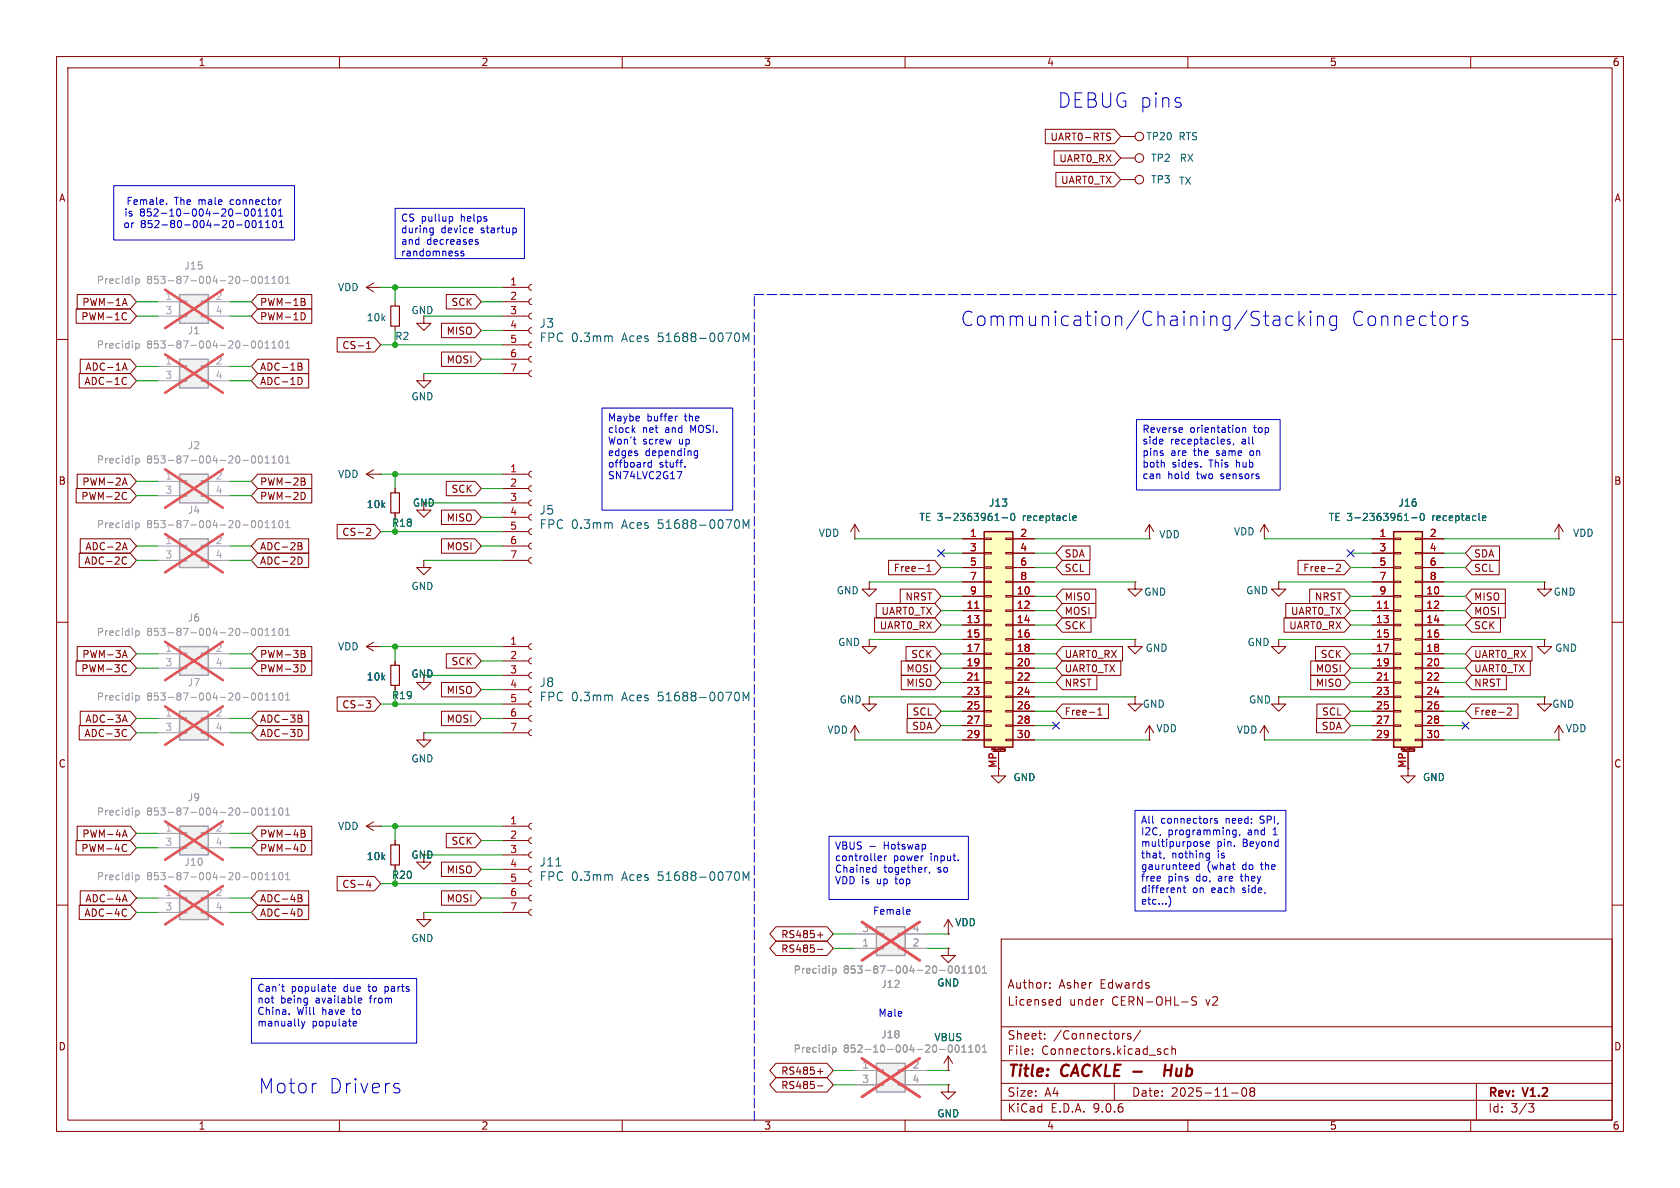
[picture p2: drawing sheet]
<svg xmlns="http://www.w3.org/2000/svg" width="297mm" height="210mm" viewBox="0 0 297 210" stroke-linecap="round" stroke-linejoin="round" font-family="sans-serif">
<defs><g id="words">
<g font-size="3.5" fill="#0000c2">
<text x="187" y="19.3">DEBUG pins</text>
<text x="169.8" y="57.9">Communication/Chaining/Stacking</text>
<text x="238.8" y="57.9">Connectors</text>
<text x="45.7" y="193.5">Motor</text>
<text x="58.1" y="193.5">Drivers</text>
</g>
<g font-size="2.8" fill="#840000">
<text x="178" y="190.9">Title:</text>
<text x="187.7" y="190.9">CACKLE -</text>
<text x="208.2" y="190.9">Hub</text>
</g>
<g font-size="2.1" fill="#006464">
<text x="95.3" y="58.1">J3</text>
<text x="95.3" y="60.7">FPC 0.3mm</text>
<text x="110" y="60.7">Aces</text>
<text x="116.4" y="60.7">51688-0070M</text>
<text x="95.3" y="91.2">J5</text>
<text x="95.3" y="93.7">FPC 0.3mm</text>
<text x="110" y="93.7">Aces</text>
<text x="116.4" y="93.7">51688-0070M</text>
<text x="95.3" y="121.6">J8</text>
<text x="95.3" y="124.2">FPC 0.3mm</text>
<text x="110" y="124.2">Aces</text>
<text x="116.4" y="124.2">51688-0070M</text>
<text x="95.3" y="153.4">J11</text>
<text x="95.3" y="155.9">FPC 0.3mm</text>
<text x="110" y="155.9">Aces</text>
<text x="116.4" y="155.9">51688-0070M</text>
</g>
<g font-size="2.1" fill="#840000">
<text x="178" y="178">Licensed</text>
<text x="178" y="175">Author:</text>
<text x="187.2" y="175">Asher</text>
<text x="189" y="178">under</text>
<text x="194.5" y="175">Edwards</text>
<text x="196.6" y="178">CERN-OHL-S</text>
<text x="213.3" y="178">v2</text>
<text x="178" y="184">Sheet:</text>
<text x="186.2" y="184">/Connectors/</text>
<text x="178" y="186.7">File:</text>
<text x="184.1" y="186.7">Connectors.kicad_sch</text>
<text x="178" y="196.9">KiCad</text>
<text x="178" y="194.1">Size:</text>
<text x="184.7" y="194.1">A4</text>
<text x="185.7" y="196.9">E.D.A.</text>
<text x="193.3" y="196.9">9.0.6</text>
<text x="200" y="194.1">Date:</text>
<text x="207" y="194.1">2025-11-08</text>
<text x="263" y="194.3">Rev:</text>
<text x="263" y="196.9">Id:</text>
<text x="267.1" y="196.9">3/3</text>
<text x="269.4" y="194.3">V1.2</text>
</g>
<g font-size="1.8" fill="#840000">
<text x="35" y="11.9">1</text>
<text x="85" y="11.9">2</text>
<text x="135" y="11.9">3</text>
<text x="185" y="11.9">4</text>
<text x="235" y="11.9">5</text>
<text x="285" y="11.9">6</text>
<text x="185.6" y="25.1">UART0-RTS</text>
<text x="187.2" y="28.9">UART0_RX</text>
<text x="10.3" y="35.9">A</text>
<text x="187.5" y="32.7">UART0_TX</text>
<text x="285.3" y="35.9">A</text>
<text x="14.3" y="56.8">PWM-1C</text>
<text x="14.5" y="54.3">PWM-1A</text>
<text x="45.9" y="54.3">PWM-1B</text>
<text x="45.9" y="56.8">PWM-1D</text>
<text x="78.9" y="59.4">MISO</text>
<text x="79.7" y="54.3">SCK</text>
<text x="15" y="65.7">ADC-1A</text>
<text x="45.9" y="65.7">ADC-1B</text>
<text x="60.4" y="61.9">CS-1</text>
<text x="78.9" y="64.5">MOSI</text>
<text x="14.8" y="68.3">ADC-1C</text>
<text x="45.9" y="68.3">ADC-1D</text>
<text x="10.3" y="85.9">B</text>
<text x="14.3" y="88.6">PWM-2C</text>
<text x="14.5" y="86">PWM-2A</text>
<text x="45.9" y="86">PWM-2B</text>
<text x="45.9" y="88.6">PWM-2D</text>
<text x="72.9" y="89.8">GND</text>
<text x="79.7" y="87.3">SCK</text>
<text x="285.3" y="85.9">B</text>
<text x="60.4" y="94.9">CS-2</text>
<text x="78.9" y="92.4">MISO</text>
<text x="14.8" y="100">ADC-2C</text>
<text x="15" y="97.5">ADC-2A</text>
<text x="45.9" y="97.5">ADC-2B</text>
<text x="45.9" y="100">ADC-2D</text>
<text x="78.9" y="97.5">MOSI</text>
<text x="157.9" y="101.3">Free-1</text>
<text x="188.1" y="98.7">SDA</text>
<text x="188.1" y="101.3">SCL</text>
<text x="230.3" y="101.3">Free-2</text>
<text x="260.5" y="98.7">SDA</text>
<text x="260.5" y="101.3">SCL</text>
<text x="160" y="106.4">NRST</text>
<text x="188.1" y="106.4">MISO</text>
<text x="232.4" y="106.4">NRST</text>
<text x="260.5" y="106.4">MISO</text>
<text x="155.4" y="111.4">UART0_RX</text>
<text x="155.7" y="108.9">UART0_TX</text>
<text x="188.1" y="111.4">SCK</text>
<text x="188.1" y="108.9">MOSI</text>
<text x="227.8" y="111.4">UART0_RX</text>
<text x="228.1" y="108.9">UART0_TX</text>
<text x="260.5" y="108.9">MOSI</text>
<text x="260.5" y="111.4">SCK</text>
<text x="14.3" y="119.1">PWM-3C</text>
<text x="14.5" y="116.5">PWM-3A</text>
<text x="45.9" y="119.1">PWM-3D</text>
<text x="45.9" y="116.5">PWM-3B</text>
<text x="72.6" y="120">GND</text>
<text x="79.7" y="117.8">SCK</text>
<text x="160.1" y="119.1">MOSI</text>
<text x="161" y="116.5">SCK</text>
<text x="188.1" y="119.1">UART0_TX</text>
<text x="188.1" y="116.5">UART0_RX</text>
<text x="232.5" y="119.1">MOSI</text>
<text x="233.4" y="116.5">SCK</text>
<text x="260.5" y="119.1">UART0_TX</text>
<text x="260.5" y="116.5">UART0_RX</text>
<text x="60.4" y="125.4">CS-3</text>
<text x="78.9" y="122.9">MISO</text>
<text x="160.1" y="121.6">MISO</text>
<text x="188.1" y="121.6">NRST</text>
<text x="232.5" y="121.6">MISO</text>
<text x="260.5" y="121.6">NRST</text>
<text x="14.8" y="130.5">ADC-3C</text>
<text x="15" y="128">ADC-3A</text>
<text x="45.9" y="130.5">ADC-3D</text>
<text x="45.9" y="128">ADC-3B</text>
<text x="78.9" y="128">MOSI</text>
<text x="161.2" y="129.2">SDA</text>
<text x="161.2" y="126.7">SCL</text>
<text x="188.1" y="126.7">Free-1</text>
<text x="233.6" y="129.2">SDA</text>
<text x="233.6" y="126.7">SCL</text>
<text x="260.5" y="126.7">Free-2</text>
<text x="10.3" y="135.9">C</text>
<text x="285.3" y="135.9">C</text>
<text x="14.5" y="148.3">PWM-4A</text>
<text x="45.9" y="148.3">PWM-4B</text>
<text x="79.7" y="149.5">SCK</text>
<text x="14.3" y="150.8">PWM-4C</text>
<text x="45.9" y="150.8">PWM-4D</text>
<text x="72.6" y="152">GND</text>
<text x="78.9" y="154.6">MISO</text>
<text x="15" y="159.7">ADC-4A</text>
<text x="45.9" y="159.7">ADC-4B</text>
<text x="60.4" y="157.2">CS-4</text>
<text x="78.9" y="159.7">MOSI</text>
<text x="14.8" y="162.2">ADC-4C</text>
<text x="45.9" y="162.2">ADC-4D</text>
<text x="138" y="166.1">RS485+</text>
<text x="138" y="168.6">RS485-</text>
<text x="10.3" y="185.9">D</text>
<text x="285.3" y="185.9">D</text>
<text x="138" y="190.2">RS485+</text>
<text x="138" y="192.7">RS485-</text>
<text x="35" y="199.9">1</text>
<text x="85" y="199.9">2</text>
<text x="135" y="199.9">3</text>
<text x="185" y="199.9">4</text>
<text x="235" y="199.9">5</text>
<text x="285" y="199.9">6</text>
</g>
<g font-size="1.8" fill="#006464">
<text x="202.5" y="25">TP20</text>
<text x="203.4" y="28.8">TP2</text>
<text x="208.2" y="25">RTS</text>
<text x="208.5" y="28.8">RX</text>
<text x="203.4" y="32.6">TP3</text>
<text x="208.4" y="32.9">TX</text>
<text x="59.7" y="51.7">VDD</text>
<text x="64.7" y="57">10k</text>
<text x="72.6" y="55.7">GND</text>
<text x="69.8" y="60.3">R2</text>
<text x="72.6" y="71">GND</text>
<text x="59.7" y="84.7">VDD</text>
<text x="174.7" y="89.8">J13</text>
<text x="247.1" y="89.8">J16</text>
<text x="64.7" y="90">10k</text>
<text x="69.2" y="93.3">R18</text>
<text x="144.6" y="95.1">VDD</text>
<text x="162.4" y="92.3">TE 3-2363961-0</text>
<text x="180.9" y="92.3">receptacle</text>
<text x="204.8" y="95.4">VDD</text>
<text x="218" y="94.8">VDD</text>
<text x="234.8" y="92.3">TE 3-2363961-0</text>
<text x="253.3" y="92.3">receptacle</text>
<text x="278" y="95.1">VDD</text>
<text x="72.6" y="104.5">GND</text>
<text x="147.8" y="105.3">GND</text>
<text x="202.2" y="105.5">GND</text>
<text x="220.2" y="105.3">GND</text>
<text x="274.6" y="105.5">GND</text>
<text x="59.7" y="115.2">VDD</text>
<text x="148.1" y="114.4">GND</text>
<text x="202.4" y="115.4">GND</text>
<text x="220.5" y="114.4">GND</text>
<text x="274.8" y="115.4">GND</text>
<text x="64.7" y="120.5">10k</text>
<text x="69.2" y="123.8">R19</text>
<text x="148.3" y="124.6">GND</text>
<text x="201.9" y="125.3">GND</text>
<text x="220.7" y="124.6">GND</text>
<text x="274.3" y="125.3">GND</text>
<text x="146.2" y="129.9">VDD</text>
<text x="204.3" y="129.6">VDD</text>
<text x="218.6" y="129.9">VDD</text>
<text x="276.7" y="129.6">VDD</text>
<text x="72.6" y="135">GND</text>
<text x="179.1" y="138.3">GND</text>
<text x="251.5" y="138.3">GND</text>
<text x="59.7" y="146.9">VDD</text>
<text x="64.7" y="152.2">10k</text>
<text x="69.2" y="155.5">R20</text>
<text x="72.6" y="166.7">GND</text>
<text x="168.8" y="163.9">VDD</text>
<text x="165.6" y="174.6">GND</text>
<text x="165.1" y="184.3">VBUS</text>
<text x="165.6" y="197.7">GND</text>
</g>
<g font-size="1.8" fill="#0000c2">
<text x="21.7" y="40.5">or</text>
<text x="21.9" y="38.5">is</text>
<text x="22.3" y="36.4">Female.</text>
<text x="24.7" y="38.5">852-10-004-20-001101</text>
<text x="24.8" y="40.5">852-80-004-20-001101</text>
<text x="30.8" y="36.4">The</text>
<text x="35.2" y="36.4">male</text>
<text x="41" y="36.4">connector</text>
<text x="70.8" y="39.5">CS pullup</text>
<text x="70.8" y="41.6">during</text>
<text x="78" y="41.6">device</text>
<text x="81.5" y="39.5">helps</text>
<text x="85.1" y="41.6">startup</text>
<text x="70.8" y="43.6">and</text>
<text x="70.8" y="45.6">randomness</text>
<text x="75.4" y="43.6">decreases</text>
<text x="107.4" y="74.8">Maybe</text>
<text x="107.4" y="76.9">clock</text>
<text x="113.6" y="76.9">net</text>
<text x="114.4" y="74.8">buffer</text>
<text x="117.7" y="76.9">and</text>
<text x="121.1" y="74.8">the</text>
<text x="122.3" y="76.9">MOSI.</text>
<text x="201.9" y="76.8">Reverse</text>
<text x="210.4" y="76.8">orientation</text>
<text x="221.8" y="76.8">top</text>
<text x="107.4" y="78.9">Won't</text>
<text x="107.4" y="80.9">edges</text>
<text x="107.4" y="83">offboard</text>
<text x="113.6" y="78.9">screw</text>
<text x="114.1" y="80.9">depending</text>
<text x="116.5" y="83">stuff.</text>
<text x="120.1" y="78.9">up</text>
<text x="201.9" y="78.9">side</text>
<text x="201.9" y="80.9">pins</text>
<text x="201.9" y="83">both</text>
<text x="206.9" y="78.9">receptacles,</text>
<text x="207" y="80.9">are</text>
<text x="207.2" y="83">sides.</text>
<text x="211.2" y="80.9">the</text>
<text x="213.9" y="83">This</text>
<text x="215.3" y="80.9">same</text>
<text x="218.8" y="83">hub</text>
<text x="219.6" y="78.9">all</text>
<text x="221.4" y="80.9">on</text>
<text x="107.4" y="85">SN74LVC2G17</text>
<text x="201.9" y="85">can</text>
<text x="206.4" y="85">hold</text>
<text x="211.7" y="85">two</text>
<text x="216.1" y="85">sensors</text>
<text x="201.6" y="145.9">All</text>
<text x="201.6" y="148">I2C,</text>
<text x="205.2" y="145.9">connectors</text>
<text x="206.5" y="148">programming,</text>
<text x="216.8" y="145.9">need:</text>
<text x="220.7" y="148">and</text>
<text x="223" y="145.9">SPI,</text>
<text x="225.3" y="148">1</text>
<text x="147.5" y="150.5">VBUS</text>
<text x="147.5" y="152.6">controller</text>
<text x="147.5" y="154.6">Chained</text>
<text x="156.2" y="154.6">together,</text>
<text x="156.3" y="150.5">Hotswap</text>
<text x="157.9" y="152.6">power</text>
<text x="164.6" y="152.6">input.</text>
<text x="165.9" y="154.6">so</text>
<text x="201.6" y="150">multipurpose</text>
<text x="201.6" y="152.1">that,</text>
<text x="201.6" y="154.1">gaurunteed</text>
<text x="207.1" y="152.1">nothing</text>
<text x="213.4" y="154.1">(what</text>
<text x="215.1" y="150">pin.</text>
<text x="215.4" y="152.1">is</text>
<text x="219.7" y="154.1">do</text>
<text x="219.8" y="150">Beyond</text>
<text x="223.2" y="154.1">the</text>
<text x="147.5" y="156.6">VDD is</text>
<text x="154.2" y="161.9">Female</text>
<text x="155.1" y="156.6">up</text>
<text x="158.6" y="156.6">top</text>
<text x="201.6" y="156.2">free</text>
<text x="201.6" y="158.2">different</text>
<text x="201.6" y="160.2">etc...)</text>
<text x="206.5" y="156.2">pins</text>
<text x="210.8" y="158.2">on</text>
<text x="211.6" y="156.2">do,</text>
<text x="214.3" y="158.2">each</text>
<text x="215.6" y="156.2">are</text>
<text x="219.8" y="156.2">they</text>
<text x="219.9" y="158.2">side,</text>
<text x="45.4" y="175.7">Can't</text>
<text x="45.4" y="177.7">not</text>
<text x="45.4" y="179.7">China.</text>
<text x="49.6" y="177.7">being</text>
<text x="51.5" y="175.7">populate</text>
<text x="52.5" y="179.7">Will</text>
<text x="55.9" y="177.7">available</text>
<text x="57.1" y="179.7">have</text>
<text x="60.9" y="175.7">due</text>
<text x="62.6" y="179.7">to</text>
<text x="65.4" y="175.7">to</text>
<text x="65.7" y="177.7">from</text>
<text x="68.5" y="175.7">parts</text>
<text x="155.2" y="179.9">Male</text>
<text x="45.4" y="181.8">manually</text>
<text x="55.2" y="181.8">populate</text>
</g>
<g font-size="1.8" fill="#989898">
<text x="32.5" y="47.9">J15</text>
<text x="17" y="50.4">Precidip</text>
<text x="25.9" y="50.4">853-87-004-20-001101</text>
<text x="33.1" y="59.3">J1</text>
<text x="17" y="61.8">Precidip</text>
<text x="25.9" y="61.8">853-87-004-20-001101</text>
<text x="17" y="82.1">Precidip</text>
<text x="25.9" y="82.1">853-87-004-20-001101</text>
<text x="33.1" y="79.6">J2</text>
<text x="17" y="93.6">Precidip</text>
<text x="25.9" y="93.6">853-87-004-20-001101</text>
<text x="33.1" y="91">J4</text>
<text x="17" y="112.6">Precidip</text>
<text x="25.9" y="112.6">853-87-004-20-001101</text>
<text x="33.1" y="110.1">J6</text>
<text x="17" y="124.1">Precidip</text>
<text x="25.9" y="124.1">853-87-004-20-001101</text>
<text x="33.1" y="121.5">J7</text>
<text x="33.1" y="141.8">J9</text>
<text x="17" y="144.4">Precidip</text>
<text x="25.9" y="144.4">853-87-004-20-001101</text>
<text x="17" y="155.8">Precidip</text>
<text x="25.9" y="155.8">853-87-004-20-001101</text>
<text x="32.5" y="153.3">J10</text>
<text x="140.2" y="172.3">Precidip</text>
<text x="149.1" y="172.3">853-87-004-20-001101</text>
<text x="155.7" y="174.9">J12</text>
<text x="155.7" y="183.7">J18</text>
<text x="140.2" y="186.3">Precidip</text>
<text x="149.1" y="186.3">852-10-004-20-001101</text>
</g>
<g font-size="1.8" fill="#aaa">
<text x="29.1" y="53.1">1</text>
<text x="38" y="53.1">2</text>
<text x="29.1" y="55.6">3</text>
<text x="38" y="55.6">4</text>
<text x="29.1" y="64.5">1</text>
<text x="38" y="64.5">2</text>
<text x="29.1" y="67.1">3</text>
<text x="38" y="67.1">4</text>
<text x="29.1" y="84.8">1</text>
<text x="29.1" y="87.4">3</text>
<text x="38" y="84.8">2</text>
<text x="38" y="87.4">4</text>
<text x="29.1" y="96.3">1</text>
<text x="29.1" y="98.8">3</text>
<text x="38" y="96.3">2</text>
<text x="38" y="98.8">4</text>
<text x="29.1" y="115.3">1</text>
<text x="29.1" y="117.9">3</text>
<text x="38" y="115.3">2</text>
<text x="38" y="117.9">4</text>
<text x="29.1" y="126.7">1</text>
<text x="29.1" y="129.3">3</text>
<text x="38" y="126.7">2</text>
<text x="38" y="129.3">4</text>
<text x="29.1" y="147.1">1</text>
<text x="29.1" y="149.6">3</text>
<text x="38" y="147.1">2</text>
<text x="38" y="149.6">4</text>
<text x="29.1" y="158.5">1</text>
<text x="29.1" y="161">3</text>
<text x="38" y="158.5">2</text>
<text x="38" y="161">4</text>
<text x="152.3" y="167.4">1</text>
<text x="152.3" y="164.8">3</text>
<text x="161.2" y="167.4">2</text>
<text x="161.2" y="164.8">4</text>
<text x="152.3" y="189">1</text>
<text x="152.3" y="191.5">3</text>
<text x="161.2" y="189">2</text>
<text x="161.2" y="191.5">4</text>
</g>
<g font-size="1.8" fill="#a90000">
<text x="90.1" y="50.5">1</text>
<text x="90.1" y="53.1">2</text>
<text x="90.1" y="55.6">3</text>
<text x="90.1" y="58.2">4</text>
<text x="90.1" y="60.7">5</text>
<text x="90.1" y="63.2">6</text>
<text x="90.1" y="65.8">7</text>
<text x="90.1" y="83.6">1</text>
<text x="90.1" y="86.1">2</text>
<text x="90.1" y="88.6">3</text>
<text x="90.1" y="91.2">4</text>
<text x="90.1" y="93.7">5</text>
<text x="171.4" y="95">1</text>
<text x="180.3" y="95">2</text>
<text x="243.8" y="95">1</text>
<text x="252.7" y="95">2</text>
<text x="90.1" y="96.3">6</text>
<text x="90.1" y="98.8">7</text>
<text x="171.4" y="97.5">3</text>
<text x="171.4" y="100.1">5</text>
<text x="180.3" y="97.5">4</text>
<text x="180.3" y="100.1">6</text>
<text x="243.8" y="97.5">3</text>
<text x="243.8" y="100.1">5</text>
<text x="252.7" y="97.5">4</text>
<text x="252.7" y="100.1">6</text>
<text x="170.8" y="107.7">11</text>
<text x="171.4" y="102.6">7</text>
<text x="171.4" y="105.2">9</text>
<text x="179.7" y="105.2">10</text>
<text x="179.7" y="107.7">12</text>
<text x="180.3" y="102.6">8</text>
<text x="243.2" y="107.7">11</text>
<text x="243.8" y="102.6">7</text>
<text x="243.8" y="105.2">9</text>
<text x="252.1" y="105.2">10</text>
<text x="252.1" y="107.7">12</text>
<text x="252.7" y="102.6">8</text>
<text x="170.8" y="110.2">13</text>
<text x="170.8" y="112.8">15</text>
<text x="179.7" y="110.2">14</text>
<text x="179.7" y="112.8">16</text>
<text x="243.2" y="110.2">13</text>
<text x="243.2" y="112.8">15</text>
<text x="252.1" y="110.2">14</text>
<text x="252.1" y="112.8">16</text>
<text x="90.1" y="114">1</text>
<text x="90.1" y="116.6">2</text>
<text x="90.1" y="119.1">3</text>
<text x="170.8" y="115.3">17</text>
<text x="170.8" y="117.9">19</text>
<text x="179.7" y="115.3">18</text>
<text x="179.7" y="117.9">20</text>
<text x="243.2" y="115.3">17</text>
<text x="243.2" y="117.9">19</text>
<text x="252.1" y="115.3">18</text>
<text x="252.1" y="117.9">20</text>
<text x="90.1" y="121.7">4</text>
<text x="90.1" y="124.2">5</text>
<text x="170.8" y="120.4">21</text>
<text x="170.8" y="122.9">23</text>
<text x="170.8" y="125.5">25</text>
<text x="179.7" y="120.4">22</text>
<text x="179.7" y="122.9">24</text>
<text x="179.7" y="125.5">26</text>
<text x="243.2" y="120.4">21</text>
<text x="243.2" y="122.9">23</text>
<text x="243.2" y="125.5">25</text>
<text x="252.1" y="120.4">22</text>
<text x="252.1" y="122.9">24</text>
<text x="252.1" y="125.5">26</text>
<text x="90.1" y="126.7">6</text>
<text x="90.1" y="129.3">7</text>
<text x="170.8" y="128">27</text>
<text x="170.8" y="130.6">29</text>
<text x="179.7" y="128">28</text>
<text x="179.7" y="130.6">30</text>
<text x="243.2" y="128">27</text>
<text x="243.2" y="130.6">29</text>
<text x="252.1" y="128">28</text>
<text x="252.1" y="130.6">30</text>
<text x="176.3" y="135.8" transform="rotate(-90 176.3 135.8)">MP</text>
<text x="248.7" y="135.8" transform="rotate(-90 248.7 135.8)">MP</text>
<text x="90.1" y="145.8">1</text>
<text x="90.1" y="148.3">2</text>
<text x="90.1" y="150.9">3</text>
<text x="90.1" y="153.4">4</text>
<text x="90.1" y="156">5</text>
<text x="90.1" y="158.5">6</text>
<text x="90.1" y="161">7</text>
</g>
<g font-size=".5" fill="#840000">
<text x="175.1" y="132.9">Mounting</text>
<text x="247.5" y="132.9">Mounting</text>
</g>
</g></defs>
<g fill="none" stroke="#840000" stroke-width=".18">
<path d="M10 10h277v190h-277zM12 12h273v186h-273zM60 10v2M110 10v2M160 10v2M210 10v2M260 10v2M10 60h2M285 60h2M64.8 83.8l1.2 .8M64.8 83.8h2.5M66 83.1l-1.2 .7"/>
<path d="M67.3 83.8h.1M10 110h2M273 113v1.3h1.3l-1.3 1.3-1.2-1.3h1.2M273 113h.1M285 110h2M223.5 130.8h.1M223.5 128.3l-.7 1.2M223.5 128.3l.8 1.2M223.5 128.3v2.5M226.1 123.2v1.3h1.2l-1.2 1.2-1.3-1.2h1.3M226.1 123.2h.1M273 123.2v1.3h1.3l-1.3 1.2-1.2-1.2h1.2"/>
<path d="M273 123.2h.1M275.6 130.8h.1M275.6 128.3l-.8 1.2M275.6 128.3l.8 1.2M275.6 128.3v2.5M10 160h2M177 166h108v32h-108zM185.6 174.6v.1M185.6 173.8v.1M186.9 177.6h.6M186.9 176.8h.6M187.5 176.2v1.5"/>
<path d="M195 176.7h.1M211.5 176.3l-.5-.1-.3 .1v.5l.7 .3 .1 .3-.3 .3-.5-.1M285 160h2M60 198v2M110 198v2M160 198v2M177 194.5h108M177 191.5h108M177 187.5h108M177 181.5h108M182.5 186.3v.1M182.5 185.5v.1"/>
<path d="M184.7 183.6v.1M184.7 182.8v.1M197 191.5v3M198.7 182.7h.2M199.9 182.8l-.4-.1-.2 .2 .1 .2 .5 .2v.3h-.6M201.7 182.1l-1.3 2M205.2 186v.3M206.5 185.5l-.4-.1-.3 .3v.4l.2 .2h.5M207.2 185.5l.2-.1 .3 .1 .1 .9M207.2 184.9v1.5M210 198v2M217.7 193.2h1.2"/>
<path d="M219.7 192.4l.2-.1a.81 .81 0 0 1 .6 .6 .81 .81 0 0 1-.3 .8l-.2 .1a.81 .81 0 0 1-.3-1.4zM221.2 192.9l-.2-.2 .2-.4 .5 .1 .1 .2-.3 .3M221.2 192.9l-.2 .3v.5l.2 .1 .5-.1 .1-.2-.1-.4-.2-.2M221.2 192.9h.3M260 198v2M261 191.5v6.5M270.2 195.1h1l-.5 .6 .4 .1 .1 .5-.3 .3h-.4"/>
</g>
<path d="M205.9 189.2h1.2M206 188.2l-.2 2M207.2 188.2l-.3 2" fill="none" stroke="#840000" stroke-width=".4"/>
<path d="M246.4 94h5.1v38.1h-5.1z" fill="#ffffc2"/>
<path d="M246.4 94h5.1v38.1h-5.1z" fill="none" stroke="#840000" stroke-width=".25"/>
<g fill="none" stroke="#840000" stroke-width=".18">
<path d="M64.8 50.8l1.2 .8M64.8 50.8h2.5M66 50l-1.2 .8M67.3 50.8h.1M69.8 53.3v.8M69.8 57.7v.7M74.9 55.9v1.3h1.3l-1.3 1.2-1.2-1.2h1.2M74.9 66v1.3h1.3l-1.3 1.3-1.2-1.3h1.2M74.9 66h.1M69.8 86.4v.7M69.8 90.7v.7M74.9 88.9v1.3h1.3l-1.3 1.2-1.2-1.2h1.2"/>
<path d="M203.2 95.3h.1M203.2 92.7l-.8 1.3M203.2 92.7l.8 1.3M203.2 92.7v2.6M242.6 95.3h3.8M242.6 97.8h3.8M246.4 95.1h1.2v.3h-1.2zM246.4 97.7h1.2v.2h-1.2zM250.2 95.1h1.3v.3h-1.3zM250.2 97.7h1.3v.2h-1.3zM251.5 95.3h3.8M251.5 97.8h3.8"/>
<path d="M69.8 116.8v.8M74.9 119.4v1.3h1.3l-1.3 1.2-1.2-1.2h1.2M226.1 102.9v1.2h1.2l-1.2 1.3-1.3-1.3h1.3M226.1 102.9h.1M226.1 113v1.3h1.2l-1.2 1.3-1.3-1.3h1.3M226.1 113h.1M242.6 100.3h3.8M242.6 102.9h3.8M242.6 105.4h3.8M242.6 108h3.8M242.6 110.5h3.8M242.6 113h3.8"/>
<path d="M242.6 115.6h3.8M242.6 118.1h3.8M246.4 100.2h1.2v.3h-1.2zM246.4 102.7h1.2v.3h-1.2zM246.4 105.3h1.2v.2h-1.2zM246.4 107.8h1.2v.3h-1.2zM246.4 110.4h1.2v.2h-1.2zM246.4 112.9h1.2v.3h-1.2zM246.4 115.4h1.2v.3h-1.2zM246.4 118h1.2v.2h-1.2zM250.2 100.2h1.3v.3h-1.3zM250.2 102.7h1.3v.3h-1.3z"/>
<path d="M250.2 105.3h1.3v.2h-1.3zM250.2 107.8h1.3v.3h-1.3zM250.2 110.4h1.3v.2h-1.3zM250.2 112.9h1.3v.3h-1.3zM250.2 115.4h1.3v.3h-1.3zM250.2 118h1.3v.2h-1.3zM251.5 100.3h3.8M251.5 102.9h3.8M251.5 105.4h3.8M251.5 108h3.8M251.5 110.5h3.8M251.5 113h3.8"/>
<path d="M251.5 115.6h3.8M251.5 118.1h3.8M273 102.9v1.2h1.3l-1.3 1.3-1.2-1.3h1.2M273 102.9h.1M69.8 121.2v.7M242.6 120.7h3.8M242.6 123.2h3.8M242.6 125.7h3.8M242.6 128.3h3.8M242.6 130.8h3.8M246.4 120.5h1.2v.3h-1.2zM246.4 123.1h1.2v.2h-1.2z"/>
<path d="M246.4 125.6h1.2v.3h-1.2zM246.4 128.1h1.2v.3h-1.2zM246.4 130.7h1.2v.2h-1.2zM247.7 132.6v-.4l.2 .3 .1-.3v.4M247.9 132.8h2M248.9 132.8v4.4h1.3l-1.3 1.2-1.3-1.2h1.3M249.2 132.2v.4M249.4 132.3h.1M250.1 132.4v.3h-.2M250.1 132.4h-.2l.1 .2h.1M250.2 120.5h1.3v.3h-1.3zM250.2 123.1h1.3v.2h-1.3z"/>
<path d="M250.2 125.6h1.3v.3h-1.3zM250.2 128.1h1.3v.3h-1.3zM250.2 130.7h1.3v.2h-1.3zM251.5 120.7h3.8M251.5 123.2h3.8M251.5 125.7h3.8M251.5 128.3h3.8M251.5 130.8h3.8M64.8 146.1l1.2 .7M64.8 146.1h2.5M66 145.3l-1.2 .8M67.3 146.1h.1"/>
<path d="M69.8 148.6v.8M69.8 152.9v.8M74.9 151.1v1.3h1.3l-1.3 1.3-1.2-1.3h1.2M74.9 161.3v1.3h1.3l-1.3 1.2-1.2-1.2h1.2M74.9 161.3h.1M167.6 191.8v1.2h-1.2l1.2 1.3 1.3-1.3h-1.3M167.6 191.8h.1"/>
</g>
<path d="M244.7 107.5h.7M244.7 120.2h.7" fill="none" stroke="#a90000" stroke-width=".18"/>
<path d="M248.3 92h.7M249.6 91.5h.9M251.2 90.9l.2-.2a.68 .68 0 0 1 .4 .7 .68 .68 0 0 1-.4 .6l-.2-.1-.1-.4zM262.1 91.6l.6-.1-.1-.3h-.3l-.2 .2v.6h.5" fill="none" stroke="#006464" stroke-width=".18"/>
<path d="M69.1 54.1h1.5v3.6h-1.5zM69.1 87.1h1.5v3.6h-1.5zM69.1 117.6h1.5v3.6h-1.5zM69.1 149.4h1.5v3.5h-1.5z" fill="none" stroke="#840000" stroke-width=".2"/>
<path d="M154.9 188h5.1v5h-5.1z" fill="#f0f0f0"/>
<path d="M154.9 188h5.1v5h-5.1z" fill="none" stroke="#a1a1a1" stroke-width=".25"/>
<path d="M151.1 189.2h3.8M151.1 191.8h3.8M154.9 189.1h1.3v.3h-1.3zM154.9 191.6h1.3v.3h-1.3zM158.7 189.1h1.3v.3h-1.3zM158.7 191.6h1.3v.3h-1.3zM160 189.2h3.8M160 191.8h3.8" fill="none" stroke="#a1a1a1" stroke-width=".18"/>
<path d="M147.2 185.2v1.2M147.2 185.2h.4l.2 .2-.1 .5h-.5M167.8 184.9a.69 .69 0 0 0 .3 1.1l.1-.1 .2-.4-.2-.6M169 184.9a.69 .69 0 0 0 .3 1.1l.2-.1 .1-.4-.1-.6M170.1 186h.7M170.1 185.1l.3-.4v1.3M171.3 186h.7M171.3 185.1l.3-.4v1.3M172.6 184.9l.2-.2a.68 .68 0 0 1 .4 .7 .68 .68 0 0 1-.4 .6l-.2-.1-.1-.4zM173.7 186h.7M173.7 185.1l.4-.4v1.3" fill="none" stroke="#989898" stroke-width=".18"/>
<path d="M152.4 187.1l10.2 6.8M162.6 187.1l-10.2 6.8" fill="none" stroke="#e65255" stroke-width=".46"/>
<g fill="none" stroke="#840000" stroke-width=".18">
<path d="M198.1 24.1h2.6M198.1 27.9h2.6M198.1 31.8h2.6M88.9 50.8h4.6M88.9 53.3h4.6M88.9 55.9h4.6M88.9 58.4h4.6M94 50.3l-.4 .1-.1 .4 .1 .4 .4 .1M94 52.8l-.4 .2-.1 .3 .1 .4 .4 .1M94 55.4l-.4 .1-.1 .4 .1 .3 .4 .2M94 57.9l-.4 .2-.1 .3 .1 .4 .4 .1M88.9 61h4.6"/>
<path d="M88.9 63.5h4.6M88.9 66h4.6M94 60.5l-.4 .1-.1 .4 .1 .3 .4 .2M94 63l-.4 .1-.1 .4 .1 .4 .4 .1M94 65.5l-.4 .2-.1 .3 .1 .4 .4 .1M88.9 83.8h4.6M88.9 86.4h4.6M88.9 88.9h4.6M88.9 91.4h4.6M88.9 94h4.6M88.9 96.5h4.6M88.9 99.1h4.6"/>
<path d="M94 83.3l-.4 .2-.1 .3 .1 .4 .4 .1M94 85.9l-.4 .1-.1 .4 .1 .3 .4 .2M94 88.4l-.4 .1-.1 .4 .1 .4 .4 .1M94 90.9l-.4 .2-.1 .3 .1 .4 .4 .1M94 93.5l-.4 .1-.1 .4 .1 .3 .4 .2M94 96l-.4 .2-.1 .3 .1 .4 .4 .1M94 98.6l-.4 .1-.1 .4 .1 .3 .4 .2M223.5 95.3h.1M223.5 92.7l-.7 1.3M223.5 92.7l.8 1.3M223.5 92.7v2.6M88.9 114.3h4.6"/>
<path d="M88.9 116.8h4.6M88.9 119.4h4.6M94 113.8l-.4 .1-.1 .4 .1 .4 .4 .1M94 116.3l-.4 .2-.1 .3 .1 .4 .4 .1M94 118.9l-.4 .1-.1 .4 .1 .3 .4 .2M74.9 129.5v1.3h1.3l-1.3 1.3-1.2-1.3h1.2M74.9 129.5h.1M88.9 121.9h4.6M88.9 124.5h4.6M88.9 127h4.6M88.9 129.5h4.6M94 121.4l-.4 .2-.1 .3 .1 .4 .4 .1"/>
<path d="M94 124l-.4 .1-.1 .4 .1 .3 .4 .2M94 126.5l-.4 .1-.1 .4 .1 .4 .4 .1M94 129l-.4 .2-.1 .3 .1 .4 .4 .1M88.9 146.1h4.6M88.9 148.6h4.6M88.9 151.1h4.6M88.9 153.7h4.6M88.9 156.2h4.6M88.9 158.8h4.6M94 145.5l-.4 .2-.1 .4 .1 .3 .4 .2M94 148.1l-.4 .1-.1 .4 .1 .3 .4 .2M94 150.6l-.4 .2-.1 .3 .1 .4 .4 .1"/>
<path d="M94 153.2l-.4 .1-.1 .4 .1 .3 .4 .2M94 155.7l-.4 .2-.1 .3 .1 .4 .4 .1M94 158.2l-.4 .2-.1 .4 .1 .3 .4 .2M88.9 161.3h4.6M94 160.8l-.4 .1-.1 .4 .1 .3 .4 .2M167.6 165.1h.1M167.6 167.6v1.3h-1.2l1.2 1.3 1.3-1.3h-1.3M167.6 167.6h.1M167.6 162.6v2.5M167.6 162.6l-.7 1.2M167.6 162.6l.8 1.2M167.6 189.2h.1"/>
<path d="M167.6 186.7l-.7 1.3M167.6 186.7l.8 1.3M167.6 186.7v2.5"/>
<circle cx="201.4" cy="31.7" r=".76"/>
<circle cx="201.4" cy="24.1" r=".76"/>
<circle cx="201.4" cy="27.9" r=".76"/>
</g>
<g fill="none" stroke="#006464" stroke-width=".18">
<path d="M108 59.4l.2 .2v.8M130.1 58.9h.1a.83 .83 0 0 1 .6 .6 .83 .83 0 0 1-.3 .8h-.4M131.4 60.4v-1.5l.5 1.1 .5-1.1v1.5M108 92.4l.2 .2v.8M130.1 92l.1-.1a.83 .83 0 0 1 .6 .6 .83 .83 0 0 1-.3 .8h-.4M131.4 93.4v-1.5l.5 1.1 .5-1.1v1.5M108 122.9l.2 .2v.8M130.1 122.4h.1a.83 .83 0 0 1 .6 .6 .83 .83 0 0 1-.3 .8h-.4M131.4 123.9v-1.5l.5 1.1 .5-1.1v1.5M98.3 153.1h.9M108 154.6l.2 .2v.8M130.1 154.2l.1-.1a.83 .83 0 0 1 .6 .6 .83 .83 0 0 1-.3 .9h-.4"/>
<path d="M131.4 155.6v-1.5l.5 1.1 .5-1.1v1.5"/>
</g>
<path d="M154.9 163.8h5.1v5.1h-5.1z" fill="#f0f0f0"/>
<path d="M154.9 163.8h5.1v5.1h-5.1z" fill="none" stroke="#a1a1a1" stroke-width=".25"/>
<path d="M151.1 167.6h3.8M151.1 165.1h3.8M154.9 167.5h1.3v.3h-1.3zM154.9 165h1.3v.2h-1.3zM158.7 167.5h1.3v.3h-1.3zM158.7 165h1.3v.2h-1.3zM160 167.6h3.8M160 165.1h3.8" fill="none" stroke="#a1a1a1" stroke-width=".18"/>
<path d="M147.2 171.2v1.3M147.2 171.2h.4l.2 .2-.1 .6h-.5M167.8 170.8h.1a.68 .68 0 0 1 .5 .6 .68 .68 0 0 1-.5 .6 .84 .84 0 0 1-.1-1.2zM169 170.9l.2-.1a.68 .68 0 0 1 .4 .6 .68 .68 0 0 1-.4 .6l-.2-.1-.2-.4zM170.1 172h.7M170.1 171.1l.3-.3v1.2M171.3 172h.7M171.3 171.1l.3-.3v1.2M172.6 170.9l.2-.1a.68 .68 0 0 1 .4 .6 .68 .68 0 0 1-.4 .6l-.2-.1-.1-.4zM173.7 172h.7M173.7 171.1l.4-.3v1.2" fill="none" stroke="#989898" stroke-width=".18"/>
<path d="M152.4 163l10.2 6.8M162.6 163l-10.2 6.8" fill="none" stroke="#e65255" stroke-width=".46"/>
<path d="M275.6 95.3h.1M275.6 92.7l-.8 1.3M275.6 92.7l.8 1.3M275.6 92.7v2.6M200.7 102.9v1.2h1.2l-1.2 1.3-1.3-1.3h1.3M200.7 102.9h.1M200.7 123.2v1.3h1.2l-1.2 1.2-1.3-1.2h1.3M200.7 123.2h.1" fill="none" stroke="#840000" stroke-width=".18"/>
<path d="M174 94h5.1v38.1h-5.1z" fill="#ffffc2"/>
<path d="M174 94h5.1v38.1h-5.1z" fill="none" stroke="#840000" stroke-width=".25"/>
<g fill="none" stroke="#840000" stroke-width=".18">
<path d="M170.2 95.3h3.8M170.2 97.8h3.8M174 95.1h1.3v.3h-1.3zM174 97.7h1.3v.2h-1.3zM177.8 95.1h1.3v.3h-1.3zM177.8 97.7h1.3v.2h-1.3zM179.1 95.3h3.8M179.1 97.8h3.8M170.2 100.3h3.8M170.2 102.9h3.8M170.2 105.4h3.8M170.2 108h3.8"/>
<path d="M170.2 110.5h3.8M170.2 113h3.8M170.2 115.6h3.8M170.2 118.1h3.8M174 100.2h1.3v.3h-1.3zM174 102.7h1.3v.3h-1.3zM174 105.3h1.3v.2h-1.3zM174 107.8h1.3v.3h-1.3zM174 110.4h1.3v.2h-1.3zM174 112.9h1.3v.3h-1.3zM174 115.4h1.3v.3h-1.3zM174 118h1.3v.2h-1.3z"/>
<path d="M177.8 100.2h1.3v.3h-1.3zM177.8 102.7h1.3v.3h-1.3zM177.8 105.3h1.3v.2h-1.3zM177.8 107.8h1.3v.3h-1.3zM177.8 110.4h1.3v.2h-1.3zM177.8 112.9h1.3v.3h-1.3zM177.8 115.4h1.3v.3h-1.3zM177.8 118h1.3v.2h-1.3zM179.1 100.3h3.8M179.1 102.9h3.8M179.1 105.4h3.8M179.1 108h3.8"/>
<path d="M179.1 110.5h3.8M179.1 113h3.8M179.1 115.6h3.8M179.1 118.1h3.8M200.7 113v1.3h1.2l-1.2 1.3-1.3-1.3h1.3M200.7 113h.1M170.2 120.7h3.8M170.2 123.2h3.8M170.2 125.7h3.8M170.2 128.3h3.8M170.2 130.8h3.8M174 120.5h1.3v.3h-1.3z"/>
<path d="M174 123.1h1.3v.2h-1.3zM174 125.6h1.3v.3h-1.3zM174 128.1h1.3v.3h-1.3zM174 130.7h1.3v.2h-1.3zM175.3 132.6v-.4l.2 .3 .1-.3v.4M175.5 132.8h2M176.5 132.8v3.1M176.8 132.2v.4M177 132.3h.1M177.7 132.4v.3h-.1M177.7 132.4h-.2l.1 .2h.1M177.8 120.5h1.3v.3h-1.3z"/>
<path d="M177.8 123.1h1.3v.2h-1.3zM177.8 125.6h1.3v.3h-1.3zM177.8 128.1h1.3v.3h-1.3zM177.8 130.7h1.3v.2h-1.3zM179.1 120.7h3.8M179.1 123.2h3.8M179.1 125.7h3.8M179.1 128.3h3.8M179.1 130.8h3.8M203.2 130.8h.1M203.2 128.3l-.8 1.2M203.2 128.3l.8 1.2"/>
<path d="M203.2 128.3v2.5"/>
</g>
<path d="M172.3 107.5h.8M172.3 120.2h.8" fill="none" stroke="#a90000" stroke-width=".18"/>
<path d="M175.9 92h.7M177.2 91.5h.9M178.8 90.9l.2-.2a.68 .68 0 0 1 .4 .7 .68 .68 0 0 1-.4 .6l-.2-.1-.1-.4zM189.7 91.6l.6-.1-.1-.3h-.3l-.2 .2v.6h.5" fill="none" stroke="#006464" stroke-width=".18"/>
<path d="M31.7 83.8h5.1v5.1h-5.1z" fill="#f0f0f0"/>
<path d="M31.7 83.8h5.1v5.1h-5.1z" fill="none" stroke="#a1a1a1" stroke-width=".25"/>
<path d="M27.9 85.1h3.8M27.9 87.6h3.8M31.7 85h1.3v.2h-1.3zM31.7 87.5h1.3v.3h-1.3zM35.6 85h1.2v.2h-1.2zM35.6 87.5h1.2v.3h-1.2zM36.8 85.1h3.8M36.8 87.6h3.8" fill="none" stroke="#a1a1a1" stroke-width=".18"/>
<path d="M24 81v1.3M24 81.1l.4-.1 .2 .3-.1 .5h-.5M44.6 80.7l.2-.1a.68 .68 0 0 1 .4 .6 .68 .68 0 0 1-.4 .7l-.2-.2-.2-.3zM45.8 80.7l.2-.1a.68 .68 0 0 1 .4 .6 .68 .68 0 0 1-.4 .7 .84 .84 0 0 1-.2-1.2zM46.9 81.9h.7M46.9 81l.3-.4v1.3M48.1 81.9h.7M48.1 81l.3-.4v1.3M49.4 80.7l.2-.1a.68 .68 0 0 1 .4 .6 .68 .68 0 0 1-.4 .7l-.2-.2-.1-.3zM50.5 81.9h.7M50.5 81l.4-.4v1.3" fill="none" stroke="#989898" stroke-width=".18"/>
<path d="M29.2 83l10.2 6.8M39.4 83l-10.2 6.8" fill="none" stroke="#e65255" stroke-width=".46"/>
<path d="M176.5 135.9v1.3h1.3l-1.3 1.2-1.2-1.2h1.2" fill="none" stroke="#840000" stroke-width=".18"/>
<path d="M31.7 95.3h5.1v5h-5.1z" fill="#f0f0f0"/>
<path d="M31.7 95.3h5.1v5h-5.1z" fill="none" stroke="#a1a1a1" stroke-width=".25"/>
<path d="M27.9 96.5h3.8M27.9 99.1h3.8M31.7 96.4h1.3v.2h-1.3zM31.7 98.9h1.3v.3h-1.3zM35.6 96.4h1.2v.2h-1.2zM35.6 98.9h1.2v.3h-1.2zM36.8 96.5h3.8M36.8 99.1h3.8" fill="none" stroke="#a1a1a1" stroke-width=".18"/>
<path d="M24 92.4v1.3M24 92.5l.4-.1 .2 .3-.1 .5h-.5M44.6 92.1l.2-.1a.68 .68 0 0 1 .4 .7 .68 .68 0 0 1-.4 .6l-.2-.1-.2-.4zM45.8 92.1l.2-.1a.68 .68 0 0 1 .4 .7 .68 .68 0 0 1-.4 .6 .84 .84 0 0 1-.2-1.2zM46.9 93.3h.7M46.9 92.4l.3-.4v1.3M48.1 93.3h.7M48.1 92.4l.3-.4v1.3M49.4 92.1l.2-.1a.68 .68 0 0 1 .4 .7 .68 .68 0 0 1-.4 .6l-.2-.1-.1-.4zM50.5 93.3h.7M50.5 92.4l.4-.4v1.3" fill="none" stroke="#989898" stroke-width=".18"/>
<path d="M29.2 94.4l10.2 6.8M39.4 94.4l-10.2 6.8" fill="none" stroke="#e65255" stroke-width=".46"/>
<path d="M74.9 99.1v1.2h1.3l-1.3 1.3-1.2-1.3h1.2M74.9 99.1h.1M64.8 114.3l1.2 .8M64.8 114.3h2.5M66 113.5l-1.2 .8M67.3 114.3h.1M153.7 102.9v1.2h1.2l-1.2 1.3-1.3-1.3h1.3M153.7 102.9h.1M153.7 113v1.3h1.2l-1.2 1.3-1.3-1.3h1.3M153.7 113h.1" fill="none" stroke="#840000" stroke-width=".18"/>
<path d="M31.7 157.5h5.1v5.1h-5.1z" fill="#f0f0f0"/>
<path d="M31.7 157.5h5.1v5.1h-5.1z" fill="none" stroke="#a1a1a1" stroke-width=".25"/>
<path d="M27.9 158.8h3.8M31.7 158.6h1.3v.3h-1.3zM35.6 158.6h1.2v.3h-1.2zM36.8 158.8h3.8M27.9 161.3h3.8M31.7 161.2h1.3v.2h-1.3zM35.6 161.2h1.2v.2h-1.2zM36.8 161.3h3.8" fill="none" stroke="#a1a1a1" stroke-width=".18"/>
<path d="M24 154.7v1.2M24 154.7h.4l.2 .2-.1 .6h-.5M44.6 154.4l.2-.2a.68 .68 0 0 1 .4 .7 .68 .68 0 0 1-.4 .6l-.2-.1-.2-.4zM45.8 154.4l.2-.2a.68 .68 0 0 1 .4 .7 .68 .68 0 0 1-.4 .6l-.2-.1-.1-.4zM46.9 155.5h.7M46.9 154.6l.3-.4v1.3M48.1 155.5h.7M48.1 154.6l.3-.4v1.3M49.4 154.4l.2-.2a.68 .68 0 0 1 .4 .7 .68 .68 0 0 1-.4 .6l-.2-.1-.1-.4zM50.5 155.5h.7M50.5 154.6l.4-.4v1.3" fill="none" stroke="#989898" stroke-width=".18"/>
<path d="M29.2 156.6l10.2 6.8M39.4 156.6l-10.2 6.8" fill="none" stroke="#e65255" stroke-width=".46"/>
<path d="M31.7 146.1h5.1v5h-5.1z" fill="#f0f0f0"/>
<path d="M31.7 146.1h5.1v5h-5.1z" fill="none" stroke="#a1a1a1" stroke-width=".25"/>
<path d="M27.9 147.3h3.8M27.9 149.9h3.8M31.7 147.2h1.3v.2h-1.3zM31.7 149.7h1.3v.3h-1.3zM35.6 147.2h1.2v.2h-1.2zM35.6 149.7h1.2v.3h-1.2zM36.8 147.3h3.8M36.8 149.9h3.8" fill="none" stroke="#a1a1a1" stroke-width=".18"/>
<path d="M24 143.2v1.3M24 143.3l.4-.1 .2 .3-.1 .5h-.5M44.6 142.9l.2-.1a.68 .68 0 0 1 .4 .7 .68 .68 0 0 1-.4 .6l-.2-.1-.2-.4zM45.8 142.9l.2-.1a.68 .68 0 0 1 .4 .7 .68 .68 0 0 1-.4 .6l-.2-.1-.1-.4zM46.9 144.1h.7M46.9 143.2l.3-.4v1.3M48.1 144.1h.7M48.1 143.2l.3-.4v1.3M49.4 142.9l.2-.1a.68 .68 0 0 1 .4 .7 .68 .68 0 0 1-.4 .6l-.2-.1-.1-.4zM50.5 144.1h.7M50.5 143.2l.4-.4v1.3" fill="none" stroke="#989898" stroke-width=".18"/>
<path d="M29.2 145.2l10.2 6.8M39.4 145.2l-10.2 6.8" fill="none" stroke="#e65255" stroke-width=".46"/>
<path d="M31.7 52.1h5.1v5.1h-5.1z" fill="#f0f0f0"/>
<path d="M31.7 52.1h5.1v5.1h-5.1z" fill="none" stroke="#a1a1a1" stroke-width=".25"/>
<path d="M27.9 53.3h3.8M27.9 55.9h3.8M31.7 53.2h1.3v.3h-1.3zM31.7 55.8h1.3v.2h-1.3zM35.6 53.2h1.2v.3h-1.2zM35.6 55.8h1.2v.2h-1.2zM36.8 53.3h3.8M36.8 55.9h3.8" fill="none" stroke="#a1a1a1" stroke-width=".18"/>
<path d="M24 49.3v1.2M24 49.3h.4l.2 .2-.1 .5h-.5M44.6 49l.2-.2a.68 .68 0 0 1 .4 .7 .68 .68 0 0 1-.4 .6l-.2-.1-.2-.4zM45.8 48.9l.2-.1a.68 .68 0 0 1 .4 .7 .68 .68 0 0 1-.4 .6 .84 .84 0 0 1-.2-1.2zM46.9 50.1h.7M46.9 49.2l.3-.4v1.3M48.1 50.1h.7M48.1 49.2l.3-.4v1.3M49.4 49l.2-.2a.68 .68 0 0 1 .4 .7 .68 .68 0 0 1-.4 .6l-.2-.1-.1-.4zM50.5 50.1h.7M50.5 49.2l.4-.4v1.3" fill="none" stroke="#989898" stroke-width=".18"/>
<path d="M29.2 51.2l10.2 6.8M39.4 51.2l-10.2 6.8" fill="none" stroke="#e65255" stroke-width=".46"/>
<path d="M31.7 63.5h5.1v5.1h-5.1z" fill="#f0f0f0"/>
<path d="M31.7 63.5h5.1v5.1h-5.1z" fill="none" stroke="#a1a1a1" stroke-width=".25"/>
<path d="M27.9 64.8h3.8M27.9 67.3h3.8M31.7 64.6h1.3v.3h-1.3zM31.7 67.2h1.3v.2h-1.3zM35.6 64.6h1.2v.3h-1.2zM35.6 67.2h1.2v.2h-1.2zM36.8 64.8h3.8M36.8 67.3h3.8" fill="none" stroke="#a1a1a1" stroke-width=".18"/>
<path d="M24 60.7v1.3M24 60.8l.4-.1 .2 .2-.1 .6h-.5M44.6 60.4l.2-.1a.68 .68 0 0 1 .4 .6 .68 .68 0 0 1-.4 .6l-.2-.1-.2-.3zM45.8 60.3h.2a.68 .68 0 0 1 .4 .6 .68 .68 0 0 1-.4 .6 .84 .84 0 0 1-.2-1.2zM46.9 61.5h.7M46.9 60.6l.3-.3v1.2M48.1 61.5h.7M48.1 60.6l.3-.3v1.2M49.4 60.4l.2-.1a.68 .68 0 0 1 .4 .6 .68 .68 0 0 1-.4 .6l-.2-.1-.1-.3zM50.5 61.5h.7M50.5 60.6l.4-.3v1.2" fill="none" stroke="#989898" stroke-width=".18"/>
<path d="M29.2 62.6l10.2 6.8M39.4 62.6l-10.2 6.8" fill="none" stroke="#e65255" stroke-width=".46"/>
<path d="M31.7 125.7h5.1v5.1h-5.1z" fill="#f0f0f0"/>
<path d="M31.7 125.7h5.1v5.1h-5.1z" fill="none" stroke="#a1a1a1" stroke-width=".25"/>
<path d="M27.9 127h3.8M27.9 129.5h3.8M31.7 126.9h1.3v.2h-1.3zM31.7 129.4h1.3v.3h-1.3zM35.6 126.9h1.2v.2h-1.2zM35.6 129.4h1.2v.3h-1.2zM36.8 127h3.8M36.8 129.5h3.8" fill="none" stroke="#a1a1a1" stroke-width=".18"/>
<path d="M24 122.9v1.3M24 123l.4-.1 .2 .3-.1 .5h-.5M44.6 122.6l.2-.1a.68 .68 0 0 1 .4 .6 .68 .68 0 0 1-.4 .7l-.2-.2-.2-.3zM45.8 122.6l.2-.1a.68 .68 0 0 1 .4 .6 .68 .68 0 0 1-.4 .7 .84 .84 0 0 1-.2-1.2zM46.9 123.8h.7M46.9 122.9l.3-.4v1.3M48.1 123.8h.7M48.1 122.9l.3-.4v1.3M49.5 122.6l.1-.1a.68 .68 0 0 1 .4 .6 .68 .68 0 0 1-.4 .7 .84 .84 0 0 1-.1-1.2zM50.5 123.8h.7M50.5 122.9l.4-.4v1.3" fill="none" stroke="#989898" stroke-width=".18"/>
<path d="M29.2 124.9l10.2 6.8M39.4 124.9l-10.2 6.8" fill="none" stroke="#e65255" stroke-width=".46"/>
<path d="M31.7 114.3h5.1v5.1h-5.1z" fill="#f0f0f0"/>
<path d="M31.7 114.3h5.1v5.1h-5.1z" fill="none" stroke="#a1a1a1" stroke-width=".25"/>
<g fill="none" stroke="#a1a1a1" stroke-width=".18">
<path d="M27.9 115.6h3.8M27.9 118.1h3.8M31.7 115.4h1.3v.3h-1.3zM31.7 118h1.3v.2h-1.3zM35.6 115.4h1.2v.3h-1.2zM35.6 118h1.2v.2h-1.2zM36.8 115.6h3.8M36.8 118.1h3.8M151.1 167.6h3.8M151.1 165.1h3.8M160 167.6h3.8M160 165.1h3.8"/>
<path d="M151.1 189.2h3.8M151.1 191.8h3.8M160 189.2h3.8M160 191.8h3.8"/>
</g>
<g fill="none" stroke="#989898" stroke-width=".18">
<path d="M24 111.5v1.3M24 111.6l.4-.1 .2 .2-.1 .6h-.5M44.6 111.2l.2-.1a.68 .68 0 0 1 .4 .6 .68 .68 0 0 1-.4 .6l-.2-.1-.2-.3zM45.8 111.1h.2a.68 .68 0 0 1 .4 .6 .68 .68 0 0 1-.4 .6 .84 .84 0 0 1-.2-1.2zM46.9 112.3h.7M46.9 111.4l.3-.3v1.2M48.1 112.3h.7M48.1 111.4l.3-.3v1.2M49.5 111.1h.1a.68 .68 0 0 1 .4 .6 .68 .68 0 0 1-.4 .6 .84 .84 0 0 1-.1-1.2zM50.5 112.3h.7M50.5 111.4l.4-.3v1.2M147.2 171.2v1.3"/>
<path d="M147.2 171.2h.4l.2 .2-.1 .6h-.5M167.8 170.8h.1a.68 .68 0 0 1 .5 .6 .68 .68 0 0 1-.5 .6 .84 .84 0 0 1-.1-1.2zM169 170.9l.2-.1a.68 .68 0 0 1 .4 .6 .68 .68 0 0 1-.4 .6l-.2-.1-.2-.4zM170.1 172h.7M170.1 171.1l.3-.3v1.2M171.3 172h.7M171.3 171.1l.3-.3v1.2M172.6 170.9l.2-.1a.68 .68 0 0 1 .4 .6 .68 .68 0 0 1-.4 .6l-.2-.1-.1-.4zM173.7 172h.7M173.7 171.1l.4-.3v1.2M147.2 185.2v1.2M147.2 185.2h.4l.2 .2-.1 .5h-.5"/>
<path d="M167.8 184.9a.69 .69 0 0 0 .3 1.1l.1-.1 .2-.4-.2-.6M169 184.9a.69 .69 0 0 0 .3 1.1l.2-.1 .1-.4-.1-.6M170.1 185.1l.3-.4v1.3M170.1 186h.7M171.3 185.1l.3-.4v1.3M171.3 186h.7M172.6 184.9l.2-.2a.68 .68 0 0 1 .4 .7 .68 .68 0 0 1-.4 .6l-.2-.1-.1-.4zM173.7 185.1l.4-.4v1.3M173.7 186h.7"/>
</g>
<path d="M29.2 113.4l10.2 6.8M39.4 113.4l-10.2 6.8M152.4 163l10.2 6.8M162.6 163l-10.2 6.8M152.4 187.1l10.2 6.8M162.6 187.1l-10.2 6.8" fill="none" stroke="#e65255" stroke-width=".46"/>
<g fill="none" stroke="#840000" stroke-width=".18">
<path d="M184.8 22.9h12.2l1.1 1.2-1.1 1.3h-12.2zM186.4 26.7h10.6l1.1 1.2-1.1 1.3h-10.6zM186.7 30.5h10.3l1.1 1.3-1.1 1.2h-10.3zM195.9 24.1l.3 .2 .1 .3-.2 .2h-.3M195.9 23.5l.4 .1M13.5 54.6h9.5l1.1 1.3-1.1 1.3h-9.5zM13.6 52.1h9.4l1.1 1.2-1.1 1.3h-9.4zM21.8 53.6h.6M21.8 55.3h.3l.3 .1M22.1 52.7l.4 1.3M22.4 56.4l-.3 .2-.3-.1M45.6 52.1h9.5v2.5h-9.5l-1.2-1.3z"/>
<path d="M45.6 54.6h9.5v2.6h-9.5l-1.2-1.3zM53.2 52.7l.6 .2 .1 .2-.2 .2M53.2 53.3h.5M53.5 55.3a.68 .68 0 0 1 .5 .6 .68 .68 0 0 1-.5 .7M53.7 53.3l.3 .3-.1 .3-.7 .1M59.6 59.7h6.6l1.1 1.3-1.1 1.2h-6.6zM78 57.1h6l1.1 1.3-1.1 1.3h-6zM78.9 52.1h5.1l1.1 1.2-1.1 1.3h-5.1zM14 66h9l1.1 1.3-1.1 1.3h-9zM14.2 63.5h8.8l1.1 1.3-1.1 1.2h-8.8zM21.8 65.1h.6M21.8 66.8l.3-.1 .3 .1"/>
<path d="M22.1 64.2l.4 1.2M22.4 67.9l-.3 .1-.3-.1M45.6 63.5h9v2.5h-9l-1.2-1.2zM45.6 66h9v2.6h-9l-1.2-1.3zM52.7 64.2l.6 .1 .1 .2-.3 .3M52.7 64.8h.4M53 66.7a.68 .68 0 0 1 .4 .6 .68 .68 0 0 1-.4 .7M53.1 64.8l.3 .2v.3l-.7 .1M64.8 61.6h.7M64.8 60.7l.4-.3v1.2M78 62.2h6l1.1 1.3-1.1 1.3h-6zM13.5 86.4h9.5l1.1 1.2-1.1 1.3h-9.5z"/>
<path d="M13.6 83.8h9.4l1.1 1.3-1.1 1.3h-9.4zM14 97.8h9l1.1 1.3-1.1 1.2h-9zM14.2 95.2h8.8l1.1 1.3-1.1 1.3h-8.8zM21.8 85.4h.6M21.8 96.8h.6M21.8 87.1l.3-.1 .3 .2M21.8 98.5h.3l.3 .1M22.1 84.5l.4 1.3M22.1 95.9l.4 1.3M22.4 88.2l-.3 .1-.3-.1M22.4 99.6l-.3 .1h-.3M45.6 95.2h9v2.6h-9l-1.2-1.3z"/>
<path d="M45.6 83.8h9.5v2.6h-9.5l-1.2-1.3zM45.6 86.4h9.5v2.5h-9.5l-1.2-1.3zM45.6 97.8h9v2.5h-9l-1.2-1.2zM52.7 95.9l.6 .1 .1 .3-.3 .2M52.7 96.5h.4M53 98.5a.68 .68 0 0 1 .4 .6 .68 .68 0 0 1-.4 .6M53.1 96.5l.3 .3v.3l-.7 .1M53.2 84.5l.6 .1 .1 .3-.2 .2M53.2 85.1h.5M53.5 87a.68 .68 0 0 1 .5 .7 .68 .68 0 0 1-.5 .6M53.7 85.1l.3 .2-.1 .3-.7 .2M59.6 92.7h6.6l1.1 1.3-1.1 1.3h-6.6z"/>
<path d="M64.9 93.4h.4l.2 .3-.7 1h.7M69.8 86.4v.7M69.8 90.7v.7M78 95.2h6l1.1 1.3-1.1 1.3h-6zM78 90.2h6l1.1 1.2-1.1 1.3h-6zM78.9 85.1h5.1l1.1 1.3-1.1 1.2h-5.1zM151.1 95.3h.1M151.1 92.7v2.6M151.1 92.7l-.7 1.3M151.1 92.7l.8 1.3M157.1 99.1h8.2l1.1 1.2-1.1 1.3h-8.2zM170.2 95.3h3.8"/>
<path d="M170.2 97.8h3.8M179.1 95.3h3.8M179.1 97.8h3.8M187.8 96.5h4.9v2.6h-4.9l-1.1-1.3zM187.8 99.1h4.8v2.5h-4.8l-1.1-1.3zM229.5 99.1h8.1l1.2 1.2-1.2 1.3h-8.1zM236.3 99.9l.4-.2 .3 .4-.8 .9h.8M242.6 95.3h3.8M242.6 97.8h3.8M251.5 95.3h3.8M251.5 97.8h3.8M260.2 96.5h4.9v2.6h-4.9l-1.1-1.3z"/>
<path d="M260.2 99.1h4.8v2.5h-4.8l-1.1-1.3zM13.5 116.8h9.5l1.1 1.3-1.1 1.3h-9.5zM13.6 114.3h9.4l1.1 1.3-1.1 1.2h-9.4zM21.8 115.9h.6M21.8 117.6l.3-.1 .3 .1M22.1 115l.4 1.2M22.4 118.7l-.3 .1-.3-.1M45.6 116.8h9.5v2.6h-9.5l-1.2-1.3zM45.6 114.3h9.5v2.5h-9.5l-1.2-1.2zM53.2 115l.6 .1 .1 .2-.2 .3M53.2 115.6h.5M53.5 117.5a.68 .68 0 0 1 .5 .6 .68 .68 0 0 1-.5 .7"/>
<path d="M53.7 115.6l.3 .2-.1 .3-.7 .1M69.8 116.8v.8M78.9 115.6h5.1l1.1 1.2-1.1 1.3h-5.1zM154.6 109.2h10.7l1.1 1.3-1.1 1.3h-10.7zM154.9 106.7h10.4l1.1 1.3-1.1 1.2h-10.4zM159.1 104.1h6.2l1.1 1.3-1.1 1.3h-6.2zM159.3 119.4h6l1.1 1.3-1.1 1.2h-6zM159.3 116.8h6l1.1 1.3-1.1 1.3h-6zM160.2 114.3h5.1l1.1 1.3-1.1 1.2h-5.1zM163.9 101h.7M163.9 100.1l.3-.4v1.3M170.2 115.6h3.8"/>
<path d="M170.2 100.3h3.8M170.2 102.9h3.8M170.2 105.4h3.8M170.2 108h3.8M170.2 110.5h3.8M170.2 113h3.8M170.2 118.1h3.8M179.1 115.6h3.8M179.1 100.3h3.8M179.1 102.9h3.8M179.1 105.4h3.8M179.1 108h3.8"/>
<path d="M179.1 110.5h3.8M179.1 113h3.8M179.1 118.1h3.8M187.8 109.2h5.1v2.6h-5.1l-1.1-1.3zM187.8 119.4h6.1v2.5h-6.1l-1.1-1.2zM187.8 106.7h5.9v2.5h-5.9l-1.1-1.2zM187.8 104.1h5.9v2.6h-5.9l-1.1-1.3zM187.8 116.8h10.3v2.6h-10.3l-1.1-1.3zM187.8 114.3h10.6v2.5h-10.6l-1.1-1.2zM227 109.2h10.6l1.2 1.3-1.2 1.3h-10.6zM227.3 106.7h10.3l1.2 1.3-1.2 1.2h-10.3zM231.5 104.1h6.1l1.2 1.3-1.2 1.3h-6.1z"/>
<path d="M231.7 116.8h5.9l1.2 1.3-1.2 1.3h-5.9zM231.7 119.4h5.9l1.2 1.3-1.2 1.2h-5.9zM232.6 114.3h5l1.2 1.3-1.2 1.2h-5zM242.6 115.6h3.8M242.6 100.3h3.8M242.6 102.9h3.8M242.6 105.4h3.8M242.6 108h3.8M242.6 110.5h3.8M242.6 113h3.8M242.6 118.1h3.8M251.5 115.6h3.8"/>
<path d="M251.5 100.3h3.8M251.5 102.9h3.8M251.5 105.4h3.8M251.5 108h3.8M251.5 110.5h3.8M251.5 113h3.8M251.5 118.1h3.8M260.2 104.1h5.9v2.6h-5.9l-1.1-1.3zM260.2 116.8h10.3v2.6h-10.3l-1.1-1.3zM260.2 114.3h10.6v2.5h-10.6l-1.1-1.2zM260.2 119.4h6.1v2.5h-6.1l-1.1-1.2zM260.2 106.7h5.9v2.5h-5.9l-1.1-1.2z"/>
<path d="M260.2 109.2h5.1v2.6h-5.1l-1.1-1.3zM14 128.3h9l1.1 1.2-1.1 1.3h-9zM14.2 125.7h8.8l1.1 1.3-1.1 1.3h-8.8zM21.8 127.3h.6M21.8 129l.3-.1 .3 .2M22.1 126.4l.4 1.3M22.4 130.1l-.3 .1-.3-.1M45.6 128.3h9v2.5h-9l-1.2-1.3zM45.6 125.7h9v2.6h-9l-1.2-1.3zM52.7 126.4l.6 .1 .1 .3-.3 .2M52.7 127h.4M53 128.9a.68 .68 0 0 1 .4 .7 .68 .68 0 0 1-.4 .6"/>
<path d="M53.1 127l.3 .2v.3l-.7 .2M59.6 123.2h6.6l1.1 1.3-1.1 1.2h-6.6zM64.8 123.9h.7l-.4 .4 .4 .2v.4l-.2 .2h-.4M69.8 121.2v.7M78 120.6h6l1.1 1.3-1.1 1.3h-6zM78 125.7h6l1.1 1.3-1.1 1.3h-6zM151.1 130.8h.1M151.1 128.3l-.7 1.2M151.1 128.3l.8 1.2M151.1 128.3v2.5M153.7 123.2v1.3h1.2l-1.2 1.2-1.3-1.2h1.3M153.7 123.2h.1"/>
<path d="M160.4 127h4.9l1.1 1.3-1.1 1.2h-4.9zM160.4 124.5h4.9l1.1 1.2-1.1 1.3h-4.9zM170.2 120.7h3.8M170.2 123.2h3.8M170.2 125.7h3.8M170.2 128.3h3.8M170.2 130.8h3.8M176.5 132.8v3.1M179.1 120.7h3.8M179.1 123.2h3.8M179.1 125.7h3.8M179.1 128.3h3.8"/>
<path d="M179.1 130.8h3.8M187.8 124.5h8.2v2.5h-8.2l-1.1-1.3zM194.1 126.4h.7M194.1 125.5l.3-.4v1.3M232.7 127h4.9l1.2 1.3-1.2 1.2h-4.9zM232.8 124.5h4.8l1.2 1.2-1.2 1.3h-4.8zM242.6 120.7h3.8M242.6 123.2h3.8M242.6 125.7h3.8M242.6 128.3h3.8M242.6 130.8h3.8M248.9 132.8v3.1"/>
<path d="M251.5 120.7h3.8M251.5 123.2h3.8M251.5 125.7h3.8M251.5 128.3h3.8M251.5 130.8h3.8M260.2 124.5h8.2v2.5h-8.2l-1.1-1.3zM266.5 125.3l.5-.2 .2 .4-.8 .9h.8M13.5 148.6h9.5l1.1 1.3-1.1 1.2h-9.5zM13.6 146h9.4l1.1 1.3-1.1 1.3h-9.4zM14.2 157.5h8.8l1.1 1.3-1.1 1.2h-8.8zM21.8 147.6h.6M21.8 159.1h.6"/>
<path d="M21.8 149.3h.3l.3 .1M22.1 146.7l.4 1.3M22.1 158.2l.4 1.2M22.4 150.4l-.3 .1h-.3M45.6 148.6h9.5v2.5h-9.5l-1.2-1.2zM45.6 157.5h9v2.5h-9l-1.2-1.2zM45.6 146h9.5v2.6h-9.5l-1.2-1.3zM52.7 158.2l.6 .1 .1 .2-.3 .3M52.7 158.8h.4M53.1 158.8l.3 .2v.3l-.7 .1M53.2 146.7l.6 .1 .1 .3-.2 .2M53.2 147.3h.5"/>
<path d="M53.5 149.3a.68 .68 0 0 1 .5 .6 .68 .68 0 0 1-.5 .6M53.7 147.3l.3 .3-.1 .3-.7 .1M59.6 154.9h6.6l1.1 1.3-1.1 1.3h-6.6zM65.1 155.5l-.3 1h.8M65.4 156v.9M69.8 148.6v.8M69.8 152.9v.8M78 152.4h6l1.1 1.3-1.1 1.2h-6zM78 157.5h6l1.1 1.3-1.1 1.2h-6zM78.9 147.3h5.1l1.1 1.3-1.1 1.3h-5.1zM14 160h9l1.1 1.3-1.1 1.3h-9zM21.8 160.8l.3-.1 .3 .1"/>
<path d="M22.4 161.8l-.3 .2-.3-.1M45.6 160h9v2.6h-9l-1.2-1.3zM53 160.7a.68 .68 0 0 1 .4 .6 .68 .68 0 0 1-.4 .7M137.2 163.8h9l1.1 1.3-1.1 1.3h-9l-1.1-1.3zM137.2 166.4h9l1.1 1.2-1.1 1.3h-9l-1.1-1.3zM144.5 165.3h1M144.5 167.8h1M145 164.8v1M167.6 167.6h.1M167.6 165.1h.1M137.2 188h9l1.1 1.2-1.1 1.3h-9l-1.1-1.3zM137.2 190.5h9l1.1 1.3-1.1 1.2h-9l-1.1-1.2z"/>
<path d="M144.5 189.4h1M144.5 192h1M145 188.9v1M167.6 191.8h.1M167.6 189.2h.1"/>
</g>
<path d="M133.3 52.1h152.4M133.3 198.1v-146" fill="none" stroke="#0000c2" stroke-width=".18" stroke-dasharray="1.7 .6"/>
<g fill="none" stroke="#009600" stroke-width=".18">
<path d="M24.1 53.3h3.8M24.1 55.9h3.8M40.6 53.3h3.8M40.6 55.9h3.8M67.3 50.8h21.6M69.8 50.8v2.5M69.8 58.4v2.6M74.9 55.9h14M85.1 53.3h3.8M85.1 58.4h3.8M24.1 67.3h3.8M24.1 64.8h3.8"/>
<path d="M40.6 67.3h3.8M40.6 64.8h3.8M67.3 61h21.6M74.9 66h14M85.1 63.5h3.8M24.1 85.1h3.8M24.1 96.5h3.8M24.1 99.1h3.8M24.1 87.6h3.8M40.6 85.1h3.8M40.6 96.5h3.8M40.6 99.1h3.8"/>
<path d="M40.6 87.6h3.8M67.3 94h21.6M67.3 83.8h21.6M69.8 83.8v2.6M69.8 91.4v2.6M74.9 88.9h14M74.9 99.1h14M85.1 96.5h3.8M85.1 86.4h3.8M85.1 91.4h3.8M151.1 95.3h19.1M166.4 97.8h3.8"/>
<path d="M182.9 95.3h20.3M182.9 97.8h3.8M223.5 95.3h19.1M238.8 97.8h3.8M255.3 95.3h20.3M255.3 97.8h3.8M24.1 115.6h3.8M24.1 118.1h3.8M40.6 115.6h3.8M40.6 118.1h3.8M67.3 114.3h21.6M69.8 114.3v2.5"/>
<path d="M74.9 119.4h14M85.1 116.8h3.8M153.7 113h16.5M153.7 102.9h16.5M166.4 115.6h3.8M166.4 118.1h3.8M166.4 100.3h3.8M166.4 108h3.8M166.4 110.5h3.8M166.4 105.4h3.8M182.9 115.6h3.8M182.9 118.1h3.8"/>
<path d="M182.9 113h17.8M182.9 100.3h3.8M182.9 108h3.8M182.9 102.9h17.8M182.9 110.5h3.8M182.9 105.4h3.8M226.1 113h16.5M226.1 102.9h16.5M238.8 115.6h3.8M238.8 118.1h3.8M238.8 100.3h3.8M238.8 108h3.8"/>
<path d="M238.8 110.5h3.8M238.8 105.4h3.8M255.3 115.6h3.8M255.3 118.1h3.8M255.3 113h17.7M255.3 100.3h3.8M255.3 108h3.8M255.3 102.9h17.7M255.3 110.5h3.8M255.3 105.4h3.8M24.1 129.5h3.8M24.1 127h3.8"/>
<path d="M40.6 129.5h3.8M40.6 127h3.8M67.3 124.5h21.6M69.8 121.9v2.6M74.9 129.5h14M85.1 121.9h3.8M85.1 127h3.8M151.1 130.8h19.1M153.7 123.2h16.5M166.4 128.3h3.8M166.4 125.7h3.8M166.4 120.7h3.8"/>
<path d="M182.9 128.3h3.8M182.9 123.2h17.8M182.9 125.7h3.8M182.9 120.7h3.8M182.9 130.8h20.3M223.5 130.8h19.1M226.1 123.2h16.5M238.8 128.3h3.8M238.8 125.7h3.8M238.8 120.7h3.8M255.3 128.3h3.8M255.3 123.2h17.7"/>
<path d="M255.3 125.7h3.8M255.3 120.7h3.8M255.3 130.8h20.3M24.1 149.9h3.8M24.1 158.8h3.8M24.1 147.3h3.8M40.6 149.9h3.8M40.6 158.8h3.8M40.6 147.3h3.8M67.3 156.2h21.6M67.3 146.1h21.6M69.8 146.1v2.5"/>
<path d="M69.8 153.7v2.5M74.9 151.1h14M85.1 158.8h3.8M85.1 153.7h3.8M85.1 148.6h3.8M24.1 161.3h3.8M40.6 161.3h3.8M74.9 161.3h14M147.3 167.6h3.8M147.3 165.1h3.8M163.8 167.6h3.8M163.8 165.1h3.8"/>
<path d="M147.3 191.8h3.8M147.3 189.2h3.8M163.8 191.8h3.8M163.8 189.2h3.8"/>
</g>
<path d="M165.8 97.2l1.2 1.2M167 97.2l-1.2 1.2M238.2 97.2l1.2 1.2M239.4 97.2l-1.2 1.2M186.1 127.7l1.2 1.2M187.3 127.7l-1.2 1.2M258.5 127.7l1.2 1.2M259.7 127.7l-1.2 1.2" fill="none" stroke="#000084" stroke-width=".18"/>
<g fill="none" stroke="#0000c2" stroke-width=".18">
<path d="M20.1 32.8h32v9.6h-32zM29.4 36v.2M43.3 37.1a.69 .69 0 0 0 .3 1.1l.2-.1 .1-.4-.1-.6M43.5 39h.1a.68 .68 0 0 1 .5 .6 .68 .68 0 0 1-.5 .6 .84 .84 0 0 1-.1-1.2zM44.5 37.1a.69 .69 0 0 0 .3 1.1l.2-.1 .1-.4-.1-.6M44.7 39h.2a.68 .68 0 0 1 .4 .6 .68 .68 0 0 1-.4 .6 .84 .84 0 0 1-.2-1.2zM45.6 38.2h.7M45.6 37.3l.4-.4v1.3M45.8 39.3l.3-.3v1.2M46.8 38.2h.7M46.8 37.3l.4-.4v1.3M47 39.3l.3-.3v1.2"/>
<path d="M48.2 37.1a.69 .69 0 0 0 .3 1.1l.1-.1 .2-.4-.2-.6M48.4 39h.1a.68 .68 0 0 1 .4 .6 .68 .68 0 0 1-.4 .6 .84 .84 0 0 1-.1-1.2zM49.2 38.2h.8M49.2 37.3l.4-.4v1.3M49.4 39.3l.4-.3v1.2M49.7 35.3l-.4 .3M69.8 36.8h22.9v8.9h-22.9zM79.6 38.3h.3l.1 .2v.5l-.4 .1M45.8 40.2h.7M47 40.2h.7M49.4 40.2h.7M76.6 40.3v1l-.1 .2-.3 .1"/>
<path d="M76.6 41.1h-.4M82 44.5l-.3-.1-.2 .2v.2l.5 .1v.3h-.5M84.1 42.7l.4 .1 .1 .2-.2 .2-.4-.1M84.1 42.4h.4M91 40.3l.3 .2v.4l-.3 .2M225.2 56l.2-.1 .7 .1 .2 .2v1.4M226.3 56.5l-.9 .1a.5 .5 0 0 0-.4 .5 .5 .5 0 0 0 .4 .5l.9-.2M228.6 56l-.8-.1-.5 .4v.8l.3 .3 .2 .2 .8-.2M229.6 55v2.6M229.9 56.6l.7 1M230.6 55.9l-1 .9M231.7 55v.3"/>
<path d="M231.7 55.9v1.7M231.7 55l-.1 .1 .1 .2M231.7 55l.1 .1-.1 .2M232.9 56.1a.63 .63 0 0 1 1.1 .1v1.4M232.9 55.9v1.7M236.3 56l-.7-.1-.5 .4v.8l.2 .3 .3 .2 .7-.2M236.3 55.9v2a.69 .69 0 0 1-1.1 .4M259.4 56l-.6-.1-.4 .3 .1 .4 .9 .2 .1 .3-.1 .3-.2 .2-.8-.2M106.4 72.1h23.1v18.1h-23.1zM111.9 76l.4 .5M112 77.7h.4M112.3 75.6l-.5 .5"/>
<path d="M112.3 78.5h.1M119.8 73.6l-.3 .1M123.3 79.7v1l-.2 .3-.3-.1M123.3 79.8l-.3-.1-.2 .1M200.9 74.2h25.4v12.4h-25.4zM209 75.7v.2l-.6 .1M217.4 77.7l-.3-.1-.1 .2v.2l.4 .1v.3h-.4M218.1 78.4l-.1 .3M219.1 75.7v.6M219.7 75.6v.8M219.7 75.7l.2-.1 .3 .1v.7M114.6 81.9v.6l.2 .1 .4-.1"/>
<path d="M115.2 81.3v1.3M120.5 83.4l-.5 1.2M121.1 82.5v.1M122.8 80.4l.2 .1h.3M205.8 81.8v.8M212.3 82.5v.1M146.6 147.8h24.6v11.2h-24.6zM153.8 149.6h.9M154.5 153.3l.4 .1M154.9 152.9v1.3M154.9 154.1l-.4 .1M155.3 152.1h.5"/>
<path d="M155.3 151.4l.4-.1 .1 .3-.6 .1M156.4 151.3v.8M156.4 151.4v.1M163.9 153.3l-.3 .1M164.4 154.1l-.2 .3M169.4 152v.1M200.7 143.3h26.6v17.7h-26.6zM205.8 151.6l-.1 .2M206.9 158.8a1.48 1.48 0 0 1-.3 1.5M208.7 157.1v.7M209.3 156.5v1.1l.3 .2M211.4 153v.6l.2 .1 .4-.1"/>
<path d="M212 152.4v1.3M212.2 149.1l.5 .2v.1l-.2 .2h-.3M213.2 149l.1 .6h.4M213.4 150.8l.4 .1M213.8 149v.1l-.6 .1M213.8 150.8v1l-.1 .2-.3 .1M213.8 151.6l-.4 .1M215.2 144.7h-.3l-.2 .2 .1 .1 .4 .2v.3h-.5M217.9 152.9h.4M218.2 153.7h.1M218.5 146.7v1.1l-.2 .2-.3-.1M218.5 146.8l-.3-.1-.3 .3 .1 .5h.5"/>
<path d="M219.2 147.5l-.1 .3M44.4 173h29.3v11.4h-29.3zM49.8 174.4h.5M50 175.2h.3M51.1 179.2v.1M58.7 174.6l.2-.2h.3l.2 .2v.1l-.7 .1M58.7 175.1l.2 .1h.4M63.4 177.2h.5M63.4 176.5l.4-.1 .1 .3-.6 .2M160.5 160.8h.3l.1 .3-.6 .1M160.8 161.6h-.3M53.3 180.5l.3 .9"/>
<path d="M53.6 181.4l-.3 .4M53.9 180.5l-.3 .9M62.4 181.2l.2 .2 .4-.1M62.4 180.7l.2-.2h.3l.1 .2v.1l-.6 .2M70.3 192.3l.4 .4-.1 .4-.3 .1M70.3 191.5l.3 .1"/>
</g>
<path d="M175.9 92h.7M177.2 91.5h.9M178.8 90.9l.2-.2a.68 .68 0 0 1 .4 .7 .68 .68 0 0 1-.4 .6l-.2-.1-.1-.4zM189.7 91.6l.6-.1-.1-.3h-.3l-.2 .2v.6h.5M248.3 92h.7M249.6 91.5h.9M251.2 90.9l.2-.2a.68 .68 0 0 1 .4 .7 .68 .68 0 0 1-.4 .6l-.2-.1-.1-.4zM262.1 91.6l.6-.1-.1-.3h-.3l-.2 .2v.6h.5" fill="none" stroke="#006464" stroke-width=".18"/>
<path d="M172.3 107.5h.8M244.7 107.5h.7M172.3 120.2h.8M244.7 120.2h.7" fill="none" stroke="#a90000" stroke-width=".18"/>
<g fill="#009600" stroke="#009600" stroke-width=".18">
<circle cx="69.8" cy="50.8" r=".46"/>
<circle cx="69.8" cy="61" r=".46"/>
<circle cx="69.8" cy="156.2" r=".46"/>
<circle cx="69.8" cy="146.1" r=".46"/>
<circle cx="69.8" cy="114.3" r=".46"/>
<circle cx="69.8" cy="94" r=".46"/>
<circle cx="69.8" cy="83.8" r=".46"/>
<circle cx="69.8" cy="124.5" r=".46"/>
</g>
<use href="#words"/>
</svg>
